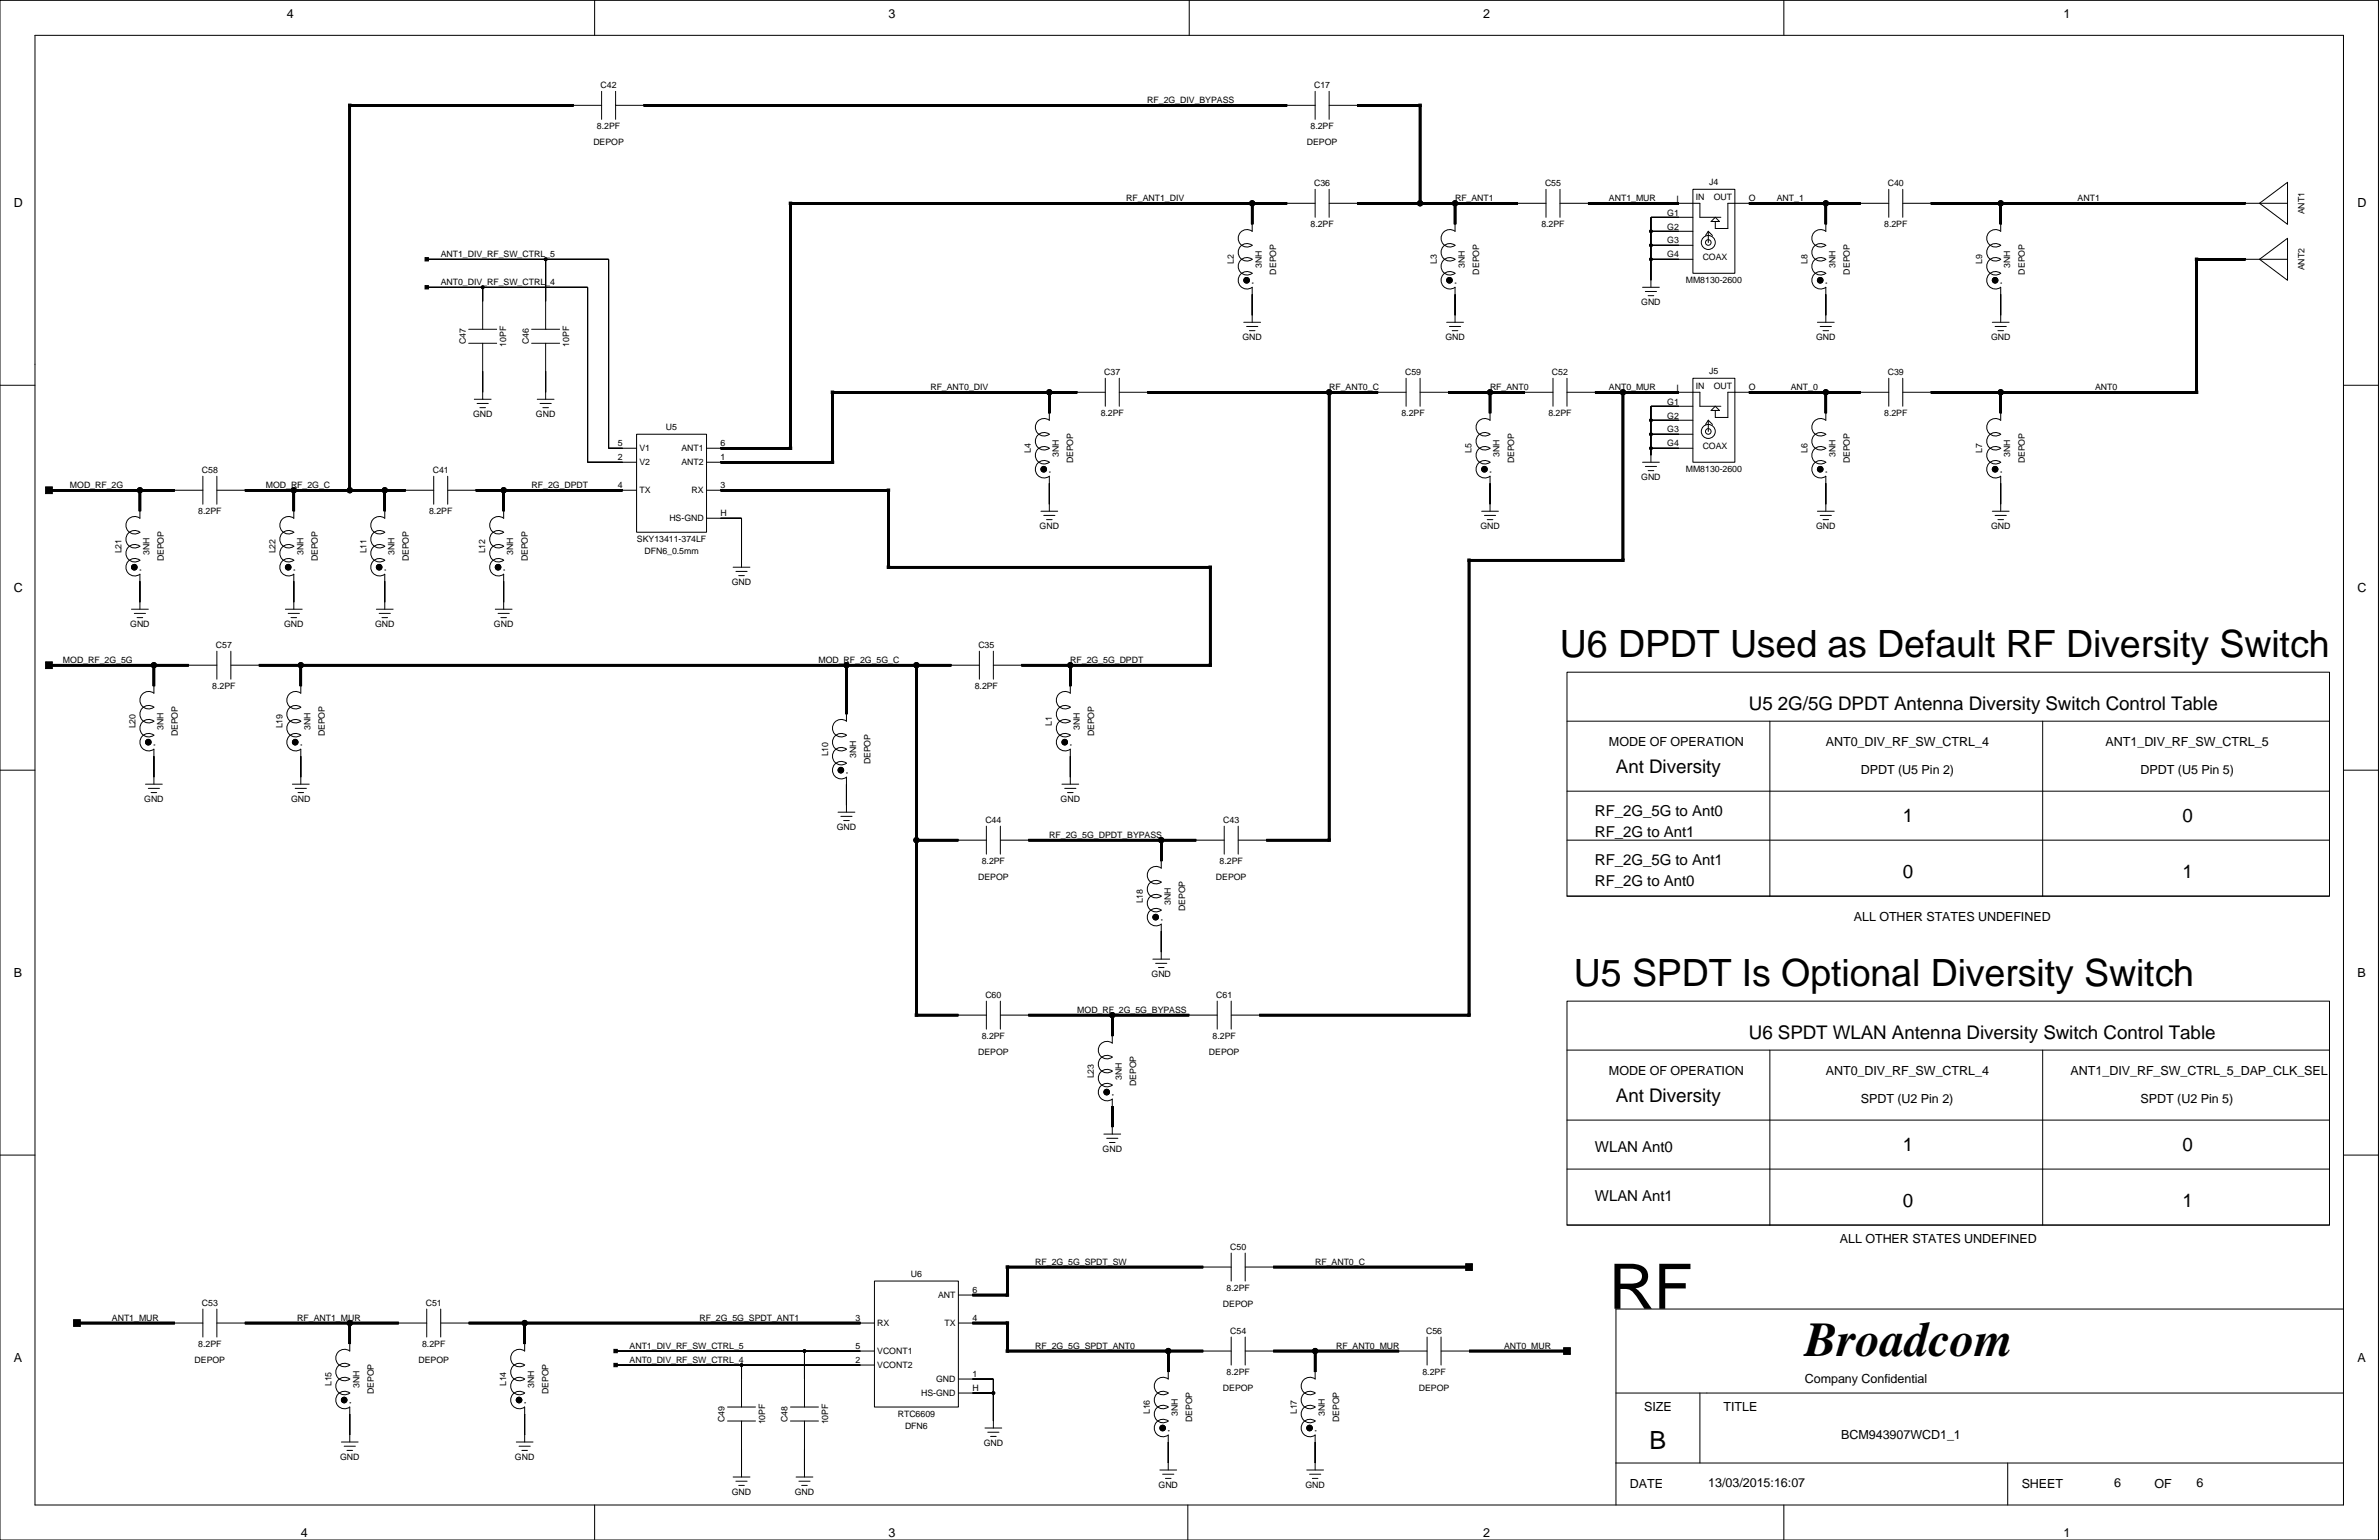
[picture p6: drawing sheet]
<svg xmlns="http://www.w3.org/2000/svg" width="432mm" height="279mm" viewBox="0 0 432 279" stroke-linecap="round" stroke-linejoin="round" font-family="sans-serif">
<defs><g id="words">
<text font-size="11.4" x="292" y="237.5">RF</text>
<text font-size="8.8" x="327.6" y="246.1">Broadcom</text>
<g font-size="6.8">
<text x="283.1" y="119.1">U6 DPDT Used as Default RF Diversity Switch</text>
<text x="285.7" y="178.8">U5 SPDT Is Optional Diversity Switch</text>
</g>
<text font-size="4.6" x="299.4" y="263">B</text>
<g font-size="3.4">
<text x="317.4" y="128.8">U5 2G/5G DPDT Antenna Diversity Switch Control Table</text>
<text x="293.3" y="140.2">Ant Diversity</text>
<text x="345.4" y="149.1">1</text>
<text x="396.1" y="149.1">0</text>
<text x="345.4" y="159.3">0</text>
<text x="396.1" y="159.3">1</text>
<text x="317.4" y="188.5">U6 SPDT WLAN Antenna Diversity Switch Control Table</text>
<text x="293.3" y="199.9">Ant Diversity</text>
<text x="345.4" y="208.8">1</text>
<text x="396.1" y="208.8">0</text>
<text x="345.4" y="218.9">0</text>
<text x="396.1" y="218.9">1</text>
</g>
<g font-size="2.7">
<text x="289.5" y="148">RF_2G_5G to Ant0</text>
<text x="289.5" y="151.8">RF_2G to Ant1</text>
<text x="289.5" y="160.7">RF_2G to Ant0</text>
<text x="289.5" y="156.9">RF_2G_5G to Ant1</text>
<text x="289.5" y="208.9">WLAN Ant0</text>
<text x="289.5" y="217.8">WLAN Ant1</text>
</g>
<g font-size="2.3">
<text x="52.1" y="3.4">4</text>
<text x="161.3" y="3.4">3</text>
<text x="269.2" y="3.4">2</text>
<text x="374.6" y="3.4">1</text>
<text x="2.5" y="37.6">D</text>
<text x="427.9" y="37.6">D</text>
<text x="2.5" y="107.5">C</text>
<text x="427.9" y="107.5">C</text>
<text x="292" y="135.4">MODE OF OPERATION</text>
<text x="331.4" y="135.4">ANT0_DIV_RF_SW_CTRL_4</text>
<text x="382.2" y="135.4">ANT1_DIV_RF_SW_CTRL_5</text>
<text x="337.7" y="140.5">DPDT (U5 Pin 2)</text>
<text x="388.5" y="140.5">DPDT (U5 Pin 5)</text>
<text x="336.5" y="167.1">ALL OTHER STATES UNDEFINED</text>
<text x="2.5" y="177.3">B</text>
<text x="427.9" y="177.3">B</text>
<text x="292" y="195.1">MODE OF OPERATION</text>
<text x="331.4" y="195.1">ANT0_DIV_RF_SW_CTRL_4</text>
<text x="375.8" y="195.1">ANT1_DIV_RF_SW_CTRL_5_DAP_CLK_SEL</text>
<text x="337.7" y="200.2">SPDT (U2 Pin 2)</text>
<text x="388.5" y="200.2">SPDT (U2 Pin 5)</text>
<text x="333.9" y="225.6">ALL OTHER STATES UNDEFINED</text>
<text x="2.5" y="247.1">A</text>
<text x="327.6" y="250.9">Company Confidential</text>
<text x="427.9" y="247.1">A</text>
<text x="298.4" y="256">SIZE</text>
<text x="312.8" y="256">TITLE</text>
<text x="334.2" y="261.1">BCM943907WCD1_1</text>
<text x="310.1" y="269.7">13/03/2015:16:07</text>
<text x="383.7" y="269.7">6</text>
<text x="398.7" y="269.7">6</text>
<text x="295.8" y="270">DATE</text>
<text x="366.9" y="270">SHEET</text>
<text x="391.1" y="270">OF</text>
<text x="54.6" y="278.9">4</text>
<text x="161.3" y="278.9">3</text>
<text x="269.2" y="278.9">2</text>
<text x="374.6" y="278.9">1</text>
</g>
<g font-size="1.6">
<text x="109" y="16">C42</text>
<text x="238.5" y="16">C17</text>
<text x="108.4" y="23.4">8.2PF</text>
<text x="208.2" y="18.7">RF_2G_DIV_BYPASS</text>
<text x="237.9" y="23.4">8.2PF</text>
<text x="107.7" y="26.4">DEPOP</text>
<text x="237.2" y="26.4">DEPOP</text>
<text x="238.5" y="33.8">C36</text>
<text x="280.4" y="33.8">C55</text>
<text x="310.2" y="33.6">J4</text>
<text x="342.6" y="33.8">C40</text>
<text x="204.4" y="36.5">RF_ANT1_DIV</text>
<text x="237.9" y="41.2">8.2PF</text>
<text x="264.1" y="36.5">RF_ANT1</text>
<text x="279.8" y="41.2">8.2PF</text>
<text x="292" y="36.5">ANT1_MUR</text>
<text x="302.6" y="41.7">G2</text>
<text x="302.6" y="39.1">G1</text>
<text x="304.3" y="36.6">I</text>
<text x="307.8" y="36.3">IN</text>
<text x="311" y="36.3">OUT</text>
<text x="317.4" y="36.5">O</text>
<text x="322.5" y="36.5">ANT_1</text>
<text x="342" y="41.2">8.2PF</text>
<text x="377.1" y="36.5">ANT1</text>
<text x="418.3" y="38.9" transform="rotate(-90 418.3 38.9)">ANT1</text>
<text x="80" y="46.7">ANT1_DIV_RF_SW_CTRL_5</text>
<text x="223.9" y="47.9" transform="rotate(-90 223.9 47.9)">L2</text>
<text x="260.8" y="47.9" transform="rotate(-90 260.8 47.9)">L3</text>
<text x="302.6" y="46.7">G4</text>
<text x="302.6" y="44.1">G3</text>
<text x="309" y="47.2">COAX</text>
<text x="328.1" y="47.9" transform="rotate(-90 328.1 47.9)">L8</text>
<text x="359.8" y="47.9" transform="rotate(-90 359.8 47.9)">L9</text>
<text x="80" y="51.8">ANT0_DIV_RF_SW_CTRL_4</text>
<text x="229" y="48.6" transform="rotate(-90 229 48.6)">3NH</text>
<text x="231.6" y="49.8" transform="rotate(-90 231.6 49.8)">DEPOP</text>
<text x="265.8" y="48.6" transform="rotate(-90 265.8 48.6)">3NH</text>
<text x="268.5" y="49.8" transform="rotate(-90 268.5 49.8)">DEPOP</text>
<text x="306" y="51.3">MM8130-2600</text>
<text x="333.1" y="48.6" transform="rotate(-90 333.1 48.6)">3NH</text>
<text x="335.7" y="49.8" transform="rotate(-90 335.7 49.8)">DEPOP</text>
<text x="364.9" y="48.6" transform="rotate(-90 364.9 48.6)">3NH</text>
<text x="367.5" y="49.8" transform="rotate(-90 367.5 49.8)">DEPOP</text>
<text x="418.3" y="49.1" transform="rotate(-90 418.3 49.1)">ANT2</text>
<text x="297.9" y="55.4">GND</text>
<text x="84.5" y="62.5" transform="rotate(-90 84.5 62.5)">C47</text>
<text x="91.9" y="62.9" transform="rotate(-90 91.9 62.9)">10PF</text>
<text x="96" y="62.5" transform="rotate(-90 96 62.5)">C46</text>
<text x="103.3" y="62.9" transform="rotate(-90 103.3 62.9)">10PF</text>
<text x="225.5" y="61.7">GND</text>
<text x="262.3" y="61.7">GND</text>
<text x="329.6" y="61.7">GND</text>
<text x="361.4" y="61.7">GND</text>
<text x="168.9" y="70.8">RF_ANT0_DIV</text>
<text x="200.4" y="68.1">C37</text>
<text x="241.2" y="70.8">RF_ANT0_C</text>
<text x="255" y="68.1">C59</text>
<text x="270.4" y="70.8">RF_ANT0</text>
<text x="281.7" y="68.1">C52</text>
<text x="292" y="70.8">ANT0_MUR</text>
<text x="304.3" y="70.9">I</text>
<text x="307.8" y="70.6">IN</text>
<text x="310.2" y="67.8">J5</text>
<text x="311" y="70.6">OUT</text>
<text x="317.4" y="70.8">O</text>
<text x="325" y="70.8">ANT_0</text>
<text x="342.6" y="68.1">C39</text>
<text x="380.3" y="70.8">ANT0</text>
<text x="85.9" y="75.7">GND</text>
<text x="97.3" y="75.7">GND</text>
<text x="120.9" y="78">U5</text>
<text x="199.8" y="75.5">8.2PF</text>
<text x="254.4" y="75.5">8.2PF</text>
<text x="281" y="75.5">8.2PF</text>
<text x="302.6" y="76">G2</text>
<text x="302.6" y="73.4">G1</text>
<text x="342" y="75.5">8.2PF</text>
<text x="112.1" y="83.5">2</text>
<text x="112.1" y="81">5</text>
<text x="116.1" y="81.8">V1</text>
<text x="123.7" y="81.8">ANT1</text>
<text x="130.8" y="83.5">1</text>
<text x="130.8" y="81">6</text>
<text x="187.1" y="82.2" transform="rotate(-90 187.1 82.2)">L4</text>
<text x="192.2" y="82.9" transform="rotate(-90 192.2 82.9)">3NH</text>
<text x="267.1" y="82.2" transform="rotate(-90 267.1 82.2)">L5</text>
<text x="272.2" y="82.9" transform="rotate(-90 272.2 82.9)">3NH</text>
<text x="302.6" y="81">G4</text>
<text x="302.6" y="78.4">G3</text>
<text x="309" y="81.5">COAX</text>
<text x="328.1" y="82.2" transform="rotate(-90 328.1 82.2)">L6</text>
<text x="333.1" y="82.9" transform="rotate(-90 333.1 82.9)">3NH</text>
<text x="359.8" y="82.2" transform="rotate(-90 359.8 82.2)">L7</text>
<text x="364.9" y="82.9" transform="rotate(-90 364.9 82.9)">3NH</text>
<text x="12.7" y="88.6">MOD_RF_2G</text>
<text x="36.6" y="85.9">C58</text>
<text x="48.2" y="88.6">MOD_RF_2G_C</text>
<text x="78.5" y="85.9">C41</text>
<text x="96.5" y="88.6">RF_2G_DPDT</text>
<text x="112.1" y="88.6">4</text>
<text x="116.1" y="89.4">TX</text>
<text x="116.1" y="84.3">V2</text>
<text x="123.7" y="84.3">ANT2</text>
<text x="125.5" y="89.4">RX</text>
<text x="130.8" y="88.6">3</text>
<text x="194.8" y="84.1" transform="rotate(-90 194.8 84.1)">DEPOP</text>
<text x="274.8" y="84.1" transform="rotate(-90 274.8 84.1)">DEPOP</text>
<text x="297.9" y="87.1">GND</text>
<text x="306" y="85.6">MM8130-2600</text>
<text x="335.7" y="84.1" transform="rotate(-90 335.7 84.1)">DEPOP</text>
<text x="367.5" y="84.1" transform="rotate(-90 367.5 84.1)">DEPOP</text>
<text x="36" y="93.2">8.2PF</text>
<text x="77.9" y="93.2">8.2PF</text>
<text x="121.5" y="94.5">HS-GND</text>
<text x="130.8" y="93.7">H</text>
<text x="22.1" y="100.4" transform="rotate(-90 22.1 100.4)">L21</text>
<text x="27.1" y="100.7" transform="rotate(-90 27.1 100.7)">3NH</text>
<text x="29.7" y="101.9" transform="rotate(-90 29.7 101.9)">DEPOP</text>
<text x="50" y="100.4" transform="rotate(-90 50 100.4)">L22</text>
<text x="55.1" y="100.7" transform="rotate(-90 55.1 100.7)">3NH</text>
<text x="57.7" y="101.9" transform="rotate(-90 57.7 101.9)">DEPOP</text>
<text x="66.5" y="100.4" transform="rotate(-90 66.5 100.4)">L11</text>
<text x="71.6" y="100.7" transform="rotate(-90 71.6 100.7)">3NH</text>
<text x="74.2" y="101.9" transform="rotate(-90 74.2 101.9)">DEPOP</text>
<text x="88.1" y="100.4" transform="rotate(-90 88.1 100.4)">L12</text>
<text x="93.2" y="100.7" transform="rotate(-90 93.2 100.7)">3NH</text>
<text x="95.8" y="101.9" transform="rotate(-90 95.8 101.9)">DEPOP</text>
<text x="115.6" y="98.3">SKY13411-374LF</text>
<text x="117" y="100.5">DFN6_0.5mm</text>
<text x="188.7" y="96">GND</text>
<text x="268.7" y="96">GND</text>
<text x="329.6" y="96">GND</text>
<text x="361.4" y="96">GND</text>
<text x="132.8" y="106.2">GND</text>
<text x="23.6" y="113.8">GND</text>
<text x="51.6" y="113.8">GND</text>
<text x="68.1" y="113.8">GND</text>
<text x="89.7" y="113.8">GND</text>
<text x="39.2" y="117.6">C57</text>
<text x="177.6" y="117.6">C35</text>
<text x="11.4" y="120.3">MOD_RF_2G_5G</text>
<text x="38.5" y="125">8.2PF</text>
<text x="148.6" y="120.3">MOD_RF_2G_5G_C</text>
<text x="176.9" y="125">8.2PF</text>
<text x="194.3" y="120.3">RF_2G_5G_DPDT</text>
<text x="190.9" y="131.7" transform="rotate(-90 190.9 131.7)">L1</text>
<text x="24.6" y="132.2" transform="rotate(-90 24.6 132.2)">L20</text>
<text x="29.7" y="132.4" transform="rotate(-90 29.7 132.4)">3NH</text>
<text x="32.3" y="133.6" transform="rotate(-90 32.3 133.6)">DEPOP</text>
<text x="51.3" y="132.2" transform="rotate(-90 51.3 132.2)">L19</text>
<text x="56.3" y="132.4" transform="rotate(-90 56.3 132.4)">3NH</text>
<text x="59" y="133.6" transform="rotate(-90 59 133.6)">DEPOP</text>
<text x="150.3" y="137.2" transform="rotate(-90 150.3 137.2)">L10</text>
<text x="155.4" y="137.5" transform="rotate(-90 155.4 137.5)">3NH</text>
<text x="196" y="132.4" transform="rotate(-90 196 132.4)">3NH</text>
<text x="198.6" y="133.6" transform="rotate(-90 198.6 133.6)">DEPOP</text>
<text x="158" y="138.7" transform="rotate(-90 158 138.7)">DEPOP</text>
<text x="26.2" y="145.5">GND</text>
<text x="52.8" y="145.5">GND</text>
<text x="178.8" y="149.3">C44</text>
<text x="192.5" y="145.5">GND</text>
<text x="222" y="149.3">C43</text>
<text x="151.9" y="150.6">GND</text>
<text x="190.5" y="152.1">RF_2G_5G_DPDT_BYPASS</text>
<text x="177.5" y="159.7">DEPOP</text>
<text x="178.2" y="156.7">8.2PF</text>
<text x="220.7" y="159.7">DEPOP</text>
<text x="221.4" y="156.7">8.2PF</text>
<text x="207.4" y="163.9" transform="rotate(-90 207.4 163.9)">L18</text>
<text x="212.5" y="164.2" transform="rotate(-90 212.5 164.2)">3NH</text>
<text x="215.1" y="165.4" transform="rotate(-90 215.1 165.4)">DEPOP</text>
<text x="209" y="177.3">GND</text>
<text x="178.8" y="181.1">C60</text>
<text x="195.5" y="183.8">MOD_RF_2G_5G_BYPASS</text>
<text x="220.7" y="181.1">C61</text>
<text x="177.5" y="191.4">DEPOP</text>
<text x="178.2" y="188.5">8.2PF</text>
<text x="219.4" y="191.4">DEPOP</text>
<text x="220.1" y="188.5">8.2PF</text>
<text x="198.5" y="195.6" transform="rotate(-90 198.5 195.6)">L23</text>
<text x="203.6" y="195.9" transform="rotate(-90 203.6 195.9)">3NH</text>
<text x="206.2" y="197.1" transform="rotate(-90 206.2 197.1)">DEPOP</text>
<text x="200.1" y="209">GND</text>
<text x="223.3" y="226.8">C50</text>
<text x="165.3" y="231.6">U6</text>
<text x="187.9" y="229.5">RF_2G_5G_SPDT_SW</text>
<text x="238.7" y="229.5">RF_ANT0_C</text>
<text x="20.3" y="239.7">ANT1_MUR</text>
<text x="36.6" y="237">C53</text>
<text x="54" y="239.7">RF_ANT1_MUR</text>
<text x="77.3" y="237">C51</text>
<text x="127" y="239.7">RF_2G_5G_SPDT_ANT1</text>
<text x="155.3" y="239.7">3</text>
<text x="170.3" y="235.4">ANT</text>
<text x="176.5" y="234.6">6</text>
<text x="176.5" y="239.7">4</text>
<text x="222" y="237.1">DEPOP</text>
<text x="222.6" y="234.2">8.2PF</text>
<text x="36" y="244.3">8.2PF</text>
<text x="76.6" y="244.3">8.2PF</text>
<text x="114.3" y="244.8">ANT1_DIV_RF_SW_CTRL_5</text>
<text x="155.3" y="244.8">5</text>
<text x="159.2" y="240.5">RX</text>
<text x="159.2" y="245.6">VCONT1</text>
<text x="171.4" y="240.5">TX</text>
<text x="187.9" y="244.8">RF_2G_5G_SPDT_ANT0</text>
<text x="223.3" y="242">C54</text>
<text x="242.5" y="244.8">RF_ANT0_MUR</text>
<text x="258.8" y="242">C56</text>
<text x="273" y="244.8">ANT0_MUR</text>
<text x="35.3" y="247.3">DEPOP</text>
<text x="60.2" y="251.5" transform="rotate(-90 60.2 251.5)">L15</text>
<text x="65.2" y="251.8" transform="rotate(-90 65.2 251.8)">3NH</text>
<text x="76" y="247.3">DEPOP</text>
<text x="91.9" y="251.5" transform="rotate(-90 91.9 251.5)">L14</text>
<text x="97" y="251.8" transform="rotate(-90 97 251.8)">3NH</text>
<text x="114.3" y="247.3">ANT0_DIV_RF_SW_CTRL_4</text>
<text x="155.3" y="247.3">2</text>
<text x="159.2" y="248.1">VCONT2</text>
<text x="169.9" y="250.7">GND</text>
<text x="176.5" y="249.8">1</text>
<text x="222.6" y="249.4">8.2PF</text>
<text x="258.2" y="249.4">8.2PF</text>
<text x="67.8" y="253" transform="rotate(-90 67.8 253)">DEPOP</text>
<text x="99.6" y="253" transform="rotate(-90 99.6 253)">DEPOP</text>
<text x="131.5" y="258" transform="rotate(-90 131.5 258)">C49</text>
<text x="142.9" y="258" transform="rotate(-90 142.9 258)">C48</text>
<text x="162.9" y="257">RTC6609</text>
<text x="167.2" y="253.2">HS-GND</text>
<text x="176.5" y="252.4">H</text>
<text x="208.7" y="256.6" transform="rotate(-90 208.7 256.6)">L16</text>
<text x="213.8" y="256.9" transform="rotate(-90 213.8 256.9)">3NH</text>
<text x="222" y="252.4">DEPOP</text>
<text x="235.4" y="256.6" transform="rotate(-90 235.4 256.6)">L17</text>
<text x="240.4" y="256.9" transform="rotate(-90 240.4 256.9)">3NH</text>
<text x="257.5" y="252.4">DEPOP</text>
<text x="138.9" y="258.4" transform="rotate(-90 138.9 258.4)">10PF</text>
<text x="150.3" y="258.4" transform="rotate(-90 150.3 258.4)">10PF</text>
<text x="164.3" y="259.2">DFN6</text>
<text x="178.5" y="262.4">GND</text>
<text x="216.4" y="258" transform="rotate(-90 216.4 258)">DEPOP</text>
<text x="243.1" y="258" transform="rotate(-90 243.1 258)">DEPOP</text>
<text x="61.7" y="264.9">GND</text>
<text x="93.5" y="264.9">GND</text>
<text x="210.3" y="270">GND</text>
<text x="236.9" y="270">GND</text>
<text x="132.8" y="271.2">GND</text>
<text x="144.3" y="271.2">GND</text>
</g>
</g></defs>
<g fill="none" stroke="#000" stroke-width=".18">
<path d="M0 .1h431.7v279.3h-431.7zM6.3 6.4h419.1v266.7h-419.1zM104.1 19.1h5.1M107.9 .1v6.3M109.2 16.6v5M111.7 19.1h5.1M111.7 16.6v5M215.9 .1v6.3M233.6 19.1h5.1M238.7 16.6v5M241.2 16.6v5M241.2 19.1h5.1"/>
<path d="M323.8 .1v6.3M233.6 36.9h5.1M238.7 34.3v5.1M241.2 36.9h5.1M241.2 34.3v5.1M275.5 36.9h5.1M280.6 34.3v5.1M283.1 36.9h5.1M283.1 34.3v5.1M304.7 36.9h3.8v2.5h3.8M307.3 34.3h7.6v15.3h-7.6zM307.3 39.4h-7.6v12.7"/>
<path d="M317.4 36.9h-3.8v4.6h-2.3v-1.3M337.7 36.9h5.1M342.8 34.3v5.1M345.4 36.9h5M345.4 34.3v5.1M407.6 34.3h.1M407.6 36.9h7.6M408.8 35.6h.1M410.1 33.1h.1M410.1 34.3h.1M410.1 35.6h.1M410.1 36.9l5.1-3.8v7.6z"/>
<path d="M77.5 47h33v34.3h5M77.5 52.1h29.2v31.8h8.8M85.1 59.7h5M87.6 52.1v7.6M96.5 59.7h5.1M99 47v12.7M225.8 58.5h3M226.3 59.2h2M226.8 60h1M227.3 51.4h.1M227.3 40.7v1.3a1.59 1.59 0 0 0-2.1 .2 1.59 1.59 0 0 0 0 2.1 1.59 1.59 0 0 0 2.1 .2 1.59 1.59 0 0 0-2.1 .2 1.59 1.59 0 0 0 0 2.1 1.59 1.59 0 0 0 2.1 .2 1.59 1.59 0 0 0-2.1 .2 1.59 1.59 0 0 0 0 2.2 1.59 1.59 0 0 0 2.1 .2 1.59 1.59 0 0 0-2.1 .2 1.59 1.59 0 0 0 0 2.1 1.59 1.59 0 0 0 2.1 .2v6.4M262.6 58.5h3"/>
<path d="M263.1 59.2h2M263.6 60h1M264.1 51.4h.1M264.1 40.7v1.3a1.59 1.59 0 0 0-2.1 .2 1.59 1.59 0 0 0 0 2.1 1.59 1.59 0 0 0 2.1 .2 1.59 1.59 0 0 0-2.1 .2 1.59 1.59 0 0 0 0 2.1 1.59 1.59 0 0 0 2.1 .2 1.59 1.59 0 0 0-2.1 .2 1.59 1.59 0 0 0 0 2.2 1.59 1.59 0 0 0 2.1 .2 1.59 1.59 0 0 0-2.1 .2 1.59 1.59 0 0 0 0 2.1 1.59 1.59 0 0 0 2.1 .2v6.4M298.1 52.1h3.1M298.6 52.9h2.1M299.1 53.6h1.1M299.7 42h7.6M299.7 44.5h7.6M299.7 47h7.6M310.1 42v2M310.1 42l.7 .7"/>
<path d="M310.1 42l-.5 .7M310.6 40.2l.7-.8 .8 .8zM329.9 58.5h3M330.4 59.2h2M330.9 60h1M331.4 51.4h.1M331.4 40.7v1.3a1.59 1.59 0 0 0-2.1 .2 1.59 1.59 0 0 0 0 2.1 1.59 1.59 0 0 0 2.1 .2 1.59 1.59 0 0 0-2.1 .2 1.59 1.59 0 0 0 0 2.1 1.59 1.59 0 0 0 2.1 .2 1.59 1.59 0 0 0-2.1 .2 1.59 1.59 0 0 0 0 2.2 1.59 1.59 0 0 0 2.1 .2 1.59 1.59 0 0 0-2.1 .2 1.59 1.59 0 0 0 0 2.1 1.59 1.59 0 0 0 2.1 .2v6.4M361.6 58.5h3.1M362.1 59.2h2.1M362.6 60h1M363.1 51.4h.1M363.1 40.7v1.3a1.59 1.59 0 0 0-2.1 .2 1.59 1.59 0 0 0 0 2.1 1.59 1.59 0 0 0 2.1 .2 1.59 1.59 0 0 0-2.1 .2 1.59 1.59 0 0 0 0 2.1 1.59 1.59 0 0 0 2.1 .2 1.59 1.59 0 0 0-2.1 .2 1.59 1.59 0 0 0 0 2.2 1.59 1.59 0 0 0 2.1 .2 1.59 1.59 0 0 0-2.1 .2 1.59 1.59 0 0 0 0 2.1 1.59 1.59 0 0 0 2.1 .2v6.4"/>
<path d="M407.6 44.5h.1M407.6 47h7.6M408.8 45.8h.1M410.1 43.2h.1M410.1 44.5h.1M410.1 45.8h.1M410.1 47l5.1-3.8v7.7zM0 69.9h6.3M85.1 62.3h5M86.1 72.4h3M86.6 73.2h2M87.1 74h1"/>
<path d="M87.6 62.3v10.1M96.5 62.3h5.1M97.5 72.4h3.1M98 73.2h2.1M98.5 74h1M99 62.3v10.1M115.5 78.8h12.7v17.8h-12.7zM190.5 75v1.2a1.59 1.59 0 0 0-2.2 .2 1.59 1.59 0 0 0 0 2.2 1.59 1.59 0 0 0 2.2 .2 1.59 1.59 0 0 0-2.2 .2 1.59 1.59 0 0 0 0 2.1 1.59 1.59 0 0 0 2.2 .2 1.59 1.59 0 0 0-2.2 .2 1.59 1.59 0 0 0 0 2.2 1.59 1.59 0 0 0 2.2 .2 1.59 1.59 0 0 0-2.2 .2 1.59 1.59 0 0 0 0 2.1 1.59 1.59 0 0 0 2.2 .2v6.4M195.5 71.2h5.1M200.6 68.6v5.1M203.2 71.2h5M203.2 68.6v5.1"/>
<path d="M250.1 71.2h5.1M255.2 68.6v5.1M257.8 71.2h5M257.8 68.6v5.1M270.4 75l.1 1.2a1.59 1.59 0 0 0-2.2 .2 1.59 1.59 0 0 0 0 2.2 1.59 1.59 0 0 0 2.2 .2 1.59 1.59 0 0 0-2.2 .2 1.59 1.59 0 0 0 0 2.1 1.59 1.59 0 0 0 2.2 .2 1.59 1.59 0 0 0-2.2 .2 1.59 1.59 0 0 0 0 2.2 1.59 1.59 0 0 0 2.2 .2 1.59 1.59 0 0 0-2.2 .2 1.59 1.59 0 0 0 0 2.1 1.59 1.59 0 0 0 2.2 .2l-.1 6.4M276.8 71.2h5.1M281.9 68.6v5.1M284.4 71.2h5.1M284.4 68.6v5.1M299.7 76.2h7.6M299.7 78.8h7.6M304.7 71.2h3.8v2.5h3.8"/>
<path d="M307.3 68.6h7.6v15.3h-7.6zM307.3 73.7h-7.6v10.2M310.1 76.2v2.1M310.1 76.2l.7 .8M310.1 76.2l-.5 .8M310.6 74.5l.7-.8 .8 .8zM317.4 71.2h-3.8v4.5h-2.3v-1.2M331.4 75v1.2a1.59 1.59 0 0 0-2.1 .2 1.59 1.59 0 0 0 0 2.2 1.59 1.59 0 0 0 2.1 .2 1.59 1.59 0 0 0-2.1 .2 1.59 1.59 0 0 0 0 2.1 1.59 1.59 0 0 0 2.1 .2 1.59 1.59 0 0 0-2.1 .2 1.59 1.59 0 0 0 0 2.2 1.59 1.59 0 0 0 2.1 .2 1.59 1.59 0 0 0-2.1 .2 1.59 1.59 0 0 0 0 2.1 1.59 1.59 0 0 0 2.1 .2v6.4M337.7 71.2h5.1M342.8 68.6v5.1M345.4 71.2h5M345.4 68.6v5.1"/>
<path d="M363.1 75v1.2a1.59 1.59 0 0 0-2.1 .2 1.59 1.59 0 0 0 0 2.2 1.59 1.59 0 0 0 2.1 .2 1.59 1.59 0 0 0-2.1 .2 1.59 1.59 0 0 0 0 2.1 1.59 1.59 0 0 0 2.1 .2 1.59 1.59 0 0 0-2.1 .2 1.59 1.59 0 0 0 0 2.2 1.59 1.59 0 0 0 2.1 .2 1.59 1.59 0 0 0-2.1 .2 1.59 1.59 0 0 0 0 2.1 1.59 1.59 0 0 0 2.1 .2v6.4M425.4 69.9h6.3M25.4 92.8v1.2a1.59 1.59 0 0 0-2.1 .2 1.59 1.59 0 0 0 0 2.2 1.59 1.59 0 0 0 2.1 .2 1.59 1.59 0 0 0-2.1 .2 1.59 1.59 0 0 0 0 2.1 1.59 1.59 0 0 0 2.1 .2 1.59 1.59 0 0 0-2.1 .2 1.59 1.59 0 0 0 0 2.1 1.59 1.59 0 0 0 2.1 .2 1.59 1.59 0 0 0-2.1 .2 1.59 1.59 0 0 0 0 2.2 1.59 1.59 0 0 0 2.1 .2v6.3M31.7 88.9h5.1M36.8 86.4v5.1M39.4 88.9h5M39.4 86.4v5.1M53.3 92.8v1.2a1.59 1.59 0 0 0-2.1 .2 1.59 1.59 0 0 0 0 2.2 1.59 1.59 0 0 0 2.1 .2 1.59 1.59 0 0 0-2.1 .2 1.59 1.59 0 0 0 0 2.1 1.59 1.59 0 0 0 2.1 .2 1.59 1.59 0 0 0-2.1 .2 1.59 1.59 0 0 0 0 2.1 1.59 1.59 0 0 0 2.1 .2 1.59 1.59 0 0 0-2.1 .2 1.59 1.59 0 0 0 0 2.2 1.59 1.59 0 0 0 2.1 .2v6.3M69.8 92.8v1.2a1.59 1.59 0 0 0-2.1 .2 1.59 1.59 0 0 0 0 2.2 1.59 1.59 0 0 0 2.1 .2 1.59 1.59 0 0 0-2.1 .2 1.59 1.59 0 0 0 0 2.1 1.59 1.59 0 0 0 2.1 .2 1.59 1.59 0 0 0-2.1 .2 1.59 1.59 0 0 0 0 2.1 1.59 1.59 0 0 0 2.1 .2 1.59 1.59 0 0 0-2.1 .2 1.59 1.59 0 0 0 0 2.2 1.59 1.59 0 0 0 2.1 .2v6.3M73.6 88.9h5.1M78.7 86.4v5.1M81.3 88.9h5"/>
<path d="M81.3 86.4v5.1M91.4 92.8v1.2a1.59 1.59 0 0 0-2.1 .2 1.59 1.59 0 0 0 0 2.2 1.59 1.59 0 0 0 2.1 .2 1.59 1.59 0 0 0-2.1 .2 1.59 1.59 0 0 0 0 2.1 1.59 1.59 0 0 0 2.1 .2 1.59 1.59 0 0 0-2.1 .2 1.59 1.59 0 0 0 0 2.1 1.59 1.59 0 0 0 2.1 .2 1.59 1.59 0 0 0-2.1 .2 1.59 1.59 0 0 0 0 2.2 1.59 1.59 0 0 0 2.1 .2v6.3M113 88.9h2.5M128.2 88.9h2.6M128.2 83.9h2.6M128.2 81.3h2.6M128.2 94h6.4v8.9M188.9 92.8h3.1M189.4 93.5h2.1M189.9 94.3h1.1M190.5 85.6h.1M268.9 92.8h3.1"/>
<path d="M269.4 93.5h2.1M269.9 94.3h1.1M270.4 85.6h.1M298.1 83.9h3.1M298.6 84.6h2.1M299.1 85.4h1.1M299.7 81.3h7.6M329.9 92.8h3M330.4 93.5h2M330.9 94.3h1M331.4 85.6h.1M361.6 92.8h3.1"/>
<path d="M362.1 93.5h2.1M362.6 94.3h1M363.1 85.6h.1M23.9 110.5h3M24.4 111.3h2M24.9 112.1h1M25.4 103.4h.1M39.4 118.1v5.1M41.9 118.1v5.1M51.8 110.5h3.1M52.3 111.3h2M52.8 112.1h1"/>
<path d="M53.3 103.4h.1M68.3 110.5h3.1M68.8 111.3h2M69.3 112.1h1M69.8 103.4h.1M89.9 110.5h3M90.4 111.3h2M90.9 112.1h1M91.4 103.4h.1M133.1 102.9h3M133.6 103.7h2M134.1 104.4h1"/>
<path d="M177.8 118.1v5.1M180.3 118.1v5.1M0 139.7h6.3M27.9 135.2h.1M27.9 124.5v1.3a1.59 1.59 0 0 0-2.1 .2 1.59 1.59 0 0 0 0 2.1 1.59 1.59 0 0 0 2.1 .2 1.59 1.59 0 0 0-2.1 .2 1.59 1.59 0 0 0 0 2.1 1.59 1.59 0 0 0 2.1 .2M27.9 130.8a1.59 1.59 0 0 0-2.1 .2 1.59 1.59 0 0 0 0 2.2 1.59 1.59 0 0 0 2.1 .2M27.9 133.4a1.59 1.59 0 0 0-2.1 .2 1.59 1.59 0 0 0 0 2.1 1.59 1.59 0 0 0 2.1 .2v6.4M34.3 120.7h5.1M41.9 120.7h5.1M54.6 135.2h.1M54.6 124.5v1.3a1.59 1.59 0 0 0-2.1 .2 1.59 1.59 0 0 0 0 2.1 1.59 1.59 0 0 0 2.1 .2 1.59 1.59 0 0 0-2.1 .2 1.59 1.59 0 0 0 0 2.1 1.59 1.59 0 0 0 2.1 .2M54.6 130.8a1.59 1.59 0 0 0-2.1 .2 1.59 1.59 0 0 0 0 2.2 1.59 1.59 0 0 0 2.1 .2"/>
<path d="M54.6 133.4a1.59 1.59 0 0 0-2.1 .2 1.59 1.59 0 0 0 0 2.1 1.59 1.59 0 0 0 2.1 .2v6.4M153.6 129.6v1.2a1.59 1.59 0 0 0-2.1 .2 1.59 1.59 0 0 0 0 2.2 1.59 1.59 0 0 0 2.1 .2M153.6 135.9a1.59 1.59 0 0 0-2.1 .2 1.59 1.59 0 0 0 0 2.2 1.59 1.59 0 0 0 2.1 .2 1.59 1.59 0 0 0-2.1 .2 1.59 1.59 0 0 0 0 2.1 1.59 1.59 0 0 0 2.1 .2v6.3M153.6 133.4a1.59 1.59 0 0 0-2.1 .2 1.59 1.59 0 0 0 0 2.1 1.59 1.59 0 0 0 2.1 .2M172.7 120.7h5.1M180.3 120.7h5.1M194.3 135.2h.1M194.3 124.5v1.3a1.59 1.59 0 0 0-2.2 .2 1.59 1.59 0 0 0 0 2.1 1.59 1.59 0 0 0 2.2 .2 1.59 1.59 0 0 0-2.2 .2 1.59 1.59 0 0 0 0 2.1 1.59 1.59 0 0 0 2.2 .2M194.3 130.8a1.59 1.59 0 0 0-2.2 .2 1.59 1.59 0 0 0 0 2.2 1.59 1.59 0 0 0 2.2 .2M194.3 133.4a1.59 1.59 0 0 0-2.2 .2 1.59 1.59 0 0 0 0 2.1 1.59 1.59 0 0 0 2.2 .2v6.4M284.4 122h138.4v40.6h-138.4zM284.4 130.8h138.4"/>
<path d="M321.2 130.8v31.8M370.8 130.8v31.8M425.4 139.7h6.3M26.4 142.3h3.1M26.9 143h2M27.4 143.8h1M53.1 142.3h3M53.6 143h2M54.1 143.8h1M152.1 147.3h3.1M152.6 148.1h2.1M153.1 148.9h1"/>
<path d="M153.6 140.2h.1M174 152.4h5M179 149.9v5.1M181.6 149.9v5.1M181.6 152.4h5M192.7 142.3h3.1M193.2 143h2.1M193.8 143.8h1M210.8 156.2v1.3a1.59 1.59 0 0 0-2.2 .2 1.59 1.59 0 0 0 0 2.1 1.59 1.59 0 0 0 2.2 .2 1.59 1.59 0 0 0-2.2 .2 1.59 1.59 0 0 0 0 2.2 1.59 1.59 0 0 0 2.2 .2 1.59 1.59 0 0 0-2.2 .2 1.59 1.59 0 0 0 0 2.1 1.59 1.59 0 0 0 2.2 .2 1.59 1.59 0 0 0-2.2 .2 1.59 1.59 0 0 0 0 2.2 1.59 1.59 0 0 0 2.2 .2v6.3M217.1 152.4h5.1M222.2 149.9v5.1M224.7 152.4h5.1"/>
<path d="M224.7 149.9v5.1M284.4 152.4h138.4M284.4 143.5h138.4M209.2 174h3.1M209.8 174.8h2M210.3 175.5h1M210.8 166.9h.1M284.4 162.6h138.4M174 184.2h5M179 181.6v5.1M181.6 184.2h5M181.6 181.6v5.1"/>
<path d="M201.9 198.6h.1M201.9 188v1.3a1.59 1.59 0 0 0-2.1 .2 1.59 1.59 0 0 0 0 2.1 1.59 1.59 0 0 0 2.1 .2 1.59 1.59 0 0 0-2.1 .2 1.59 1.59 0 0 0 0 2.1 1.59 1.59 0 0 0 2.1 .2 1.59 1.59 0 0 0-2.1 .2 1.59 1.59 0 0 0 0 2.2 1.59 1.59 0 0 0 2.1 .2 1.59 1.59 0 0 0-2.1 .2 1.59 1.59 0 0 0 0 2.1 1.59 1.59 0 0 0 2.1 .2v1.3M215.9 184.2h5M220.9 181.6v5.1M223.5 184.2h5M223.5 181.6v5.1M284.4 181.6h138.4v40.7h-138.4zM284.4 190.5h138.4M321.2 190.5v31.8M370.8 190.5v31.8M0 209.6h6.3M200.4 205.8h3"/>
<path d="M200.9 206.5h2M201.4 207.3h1M201.9 204.5v1.3M284.4 212.1h138.4M284.4 203.2h138.4M425.4 209.6h6.3M36.8 237.5v5.1M39.4 237.5v5.1M77.5 237.5v5.1M80 237.5v5.1M158.7 232.4h15.3v22.9h-15.3zM174 235h2.5"/>
<path d="M218.4 229.9h5.1M223.5 227.3v5.1M226 229.9h5.1M226 227.3v5.1M284.4 222.3h138.4M425.4 237.5h-132.1v35.6M31.7 240h5.1M39.4 240h5M63.5 254.5h.1M63.5 243.8v1.3a1.59 1.59 0 0 0-2.1 .2 1.59 1.59 0 0 0 0 2.2 1.59 1.59 0 0 0 2.1 .2 1.59 1.59 0 0 0-2.1 .2 1.59 1.59 0 0 0 0 2.1 1.59 1.59 0 0 0 2.1 .2 1.59 1.59 0 0 0-2.1 .2 1.59 1.59 0 0 0 0 2.1 1.59 1.59 0 0 0 2.1 .2 1.59 1.59 0 0 0-2.1 .2 1.59 1.59 0 0 0 0 2.2 1.59 1.59 0 0 0 2.1 .2v6.3M72.4 240h5.1M80 240h5.1"/>
<path d="M95.2 254.5h.1M95.2 243.8v1.3a1.59 1.59 0 0 0-2.1 .2 1.59 1.59 0 0 0 0 2.2 1.59 1.59 0 0 0 2.1 .2 1.59 1.59 0 0 0-2.1 .2 1.59 1.59 0 0 0 0 2.1 1.59 1.59 0 0 0 2.1 .2 1.59 1.59 0 0 0-2.1 .2 1.59 1.59 0 0 0 0 2.1 1.59 1.59 0 0 0 2.1 .2 1.59 1.59 0 0 0-2.1 .2 1.59 1.59 0 0 0 0 2.2 1.59 1.59 0 0 0 2.1 .2v6.3M111.7 247.7h47M111.7 245.1h47M132.1 257.8h5M132.1 255.3h5M134.6 247.7v7.6M134.6 257.8v10.2M143.5 257.8h5.1M143.5 255.3h5.1M146 245.1v10.2M146 257.8v10.2"/>
<path d="M156.2 240h2.5M174 252.7h6.3M174 250.2h6.3v8.9M174 240h2.5M178.8 259.1h3M179.3 259.8h2M212 259.6h.1M212 248.9v1.3a1.59 1.59 0 0 0-2.1 .2 1.59 1.59 0 0 0 0 2.1 1.59 1.59 0 0 0 2.1 .2 1.59 1.59 0 0 0-2.1 .2 1.59 1.59 0 0 0 0 2.2 1.59 1.59 0 0 0 2.1 .2 1.59 1.59 0 0 0-2.1 .2 1.59 1.59 0 0 0 0 2.1 1.59 1.59 0 0 0 2.1 .2 1.59 1.59 0 0 0-2.1 .2 1.59 1.59 0 0 0 0 2.2 1.59 1.59 0 0 0 2.1 .2v6.3M218.4 245.1h5.1M223.5 242.6v5.1M226 245.1h5.1M226 242.6v5.1"/>
<path d="M238.7 259.6h.1M238.7 248.9v1.3a1.59 1.59 0 0 0-2.1 .2 1.59 1.59 0 0 0 0 2.1 1.59 1.59 0 0 0 2.1 .2 1.59 1.59 0 0 0-2.1 .2 1.59 1.59 0 0 0 0 2.2 1.59 1.59 0 0 0 2.1 .2 1.59 1.59 0 0 0-2.1 .2 1.59 1.59 0 0 0 0 2.1 1.59 1.59 0 0 0 2.1 .2 1.59 1.59 0 0 0-2.1 .2 1.59 1.59 0 0 0 0 2.2 1.59 1.59 0 0 0 2.1 .2v6.3M253.9 245.1h5.1M259 242.6v5.1M261.6 245.1h5M261.6 242.6v5.1M293.3 252.7h132.1M308.5 252.7v12.7M62 261.6h3M62.5 262.4h2M63 263.1h1M93.7 261.6h3.1"/>
<path d="M94.2 262.4h2M94.7 263.1h1M107.9 273.1v6.3M133.1 268h3M133.6 268.7h2M134.1 269.5h1M144.5 268h3M145 268.7h2M145.5 269.5h1M179.8 260.6h1M210.5 266.7h3.1M211 267.5h2.1"/>
<path d="M211.5 268.2h1M215.6 273.1v6.3M237.2 266.7h3M237.7 267.5h2M238.2 268.2h1M293.3 265.4h132.1M323.8 273.1v6.3M364.4 265.4v7.7"/>
<circle cx="227.3" cy="36.9" r=".48"/>
<circle cx="257.8" cy="36.9" r=".48"/>
<circle cx="264.1" cy="36.9" r=".48"/>
<circle cx="331.4" cy="36.9" r=".48"/>
<circle cx="363.1" cy="36.9" r=".48"/>
<circle cx="87.6" cy="52.1" r=".25"/>
<circle cx="99" cy="47" r=".25"/>
<circle cx="226.3" cy="50.9" r=".51"/>
<circle cx="263.1" cy="50.9" r=".51"/>
<circle cx="299.7" cy="42" r=".25"/>
<circle cx="299.7" cy="47" r=".25"/>
<circle cx="299.7" cy="44.5" r=".25"/>
<circle cx="310.1" cy="44" r=".51"/>
<circle cx="310.1" cy="44" r="1.27"/>
<circle cx="330.4" cy="50.9" r=".51"/>
<circle cx="362.1" cy="50.9" r=".51"/>
<circle cx="190.5" cy="71.2" r=".48"/>
<circle cx="241.2" cy="71.2" r=".48"/>
<circle cx="270.4" cy="71.2" r=".48"/>
<circle cx="294.6" cy="71.2" r=".48"/>
<circle cx="299.7" cy="76.2" r=".25"/>
<circle cx="299.7" cy="78.8" r=".25"/>
<circle cx="310.1" cy="78.3" r=".51"/>
<circle cx="310.1" cy="78.3" r="1.27"/>
<circle cx="331.4" cy="71.2" r=".48"/>
<circle cx="363.1" cy="71.2" r=".48"/>
<circle cx="25.4" cy="88.9" r=".48"/>
<circle cx="53.3" cy="88.9" r=".48"/>
<circle cx="63.5" cy="88.9" r=".48"/>
<circle cx="69.8" cy="88.9" r=".48"/>
<circle cx="91.4" cy="88.9" r=".48"/>
<circle cx="189.4" cy="85.1" r=".51"/>
<circle cx="269.4" cy="85.1" r=".51"/>
<circle cx="299.7" cy="81.3" r=".25"/>
<circle cx="330.4" cy="85.1" r=".51"/>
<circle cx="362.1" cy="85.1" r=".51"/>
<circle cx="24.4" cy="102.9" r=".51"/>
<circle cx="52.3" cy="102.9" r=".51"/>
<circle cx="68.8" cy="102.9" r=".51"/>
<circle cx="90.4" cy="102.9" r=".51"/>
<circle cx="26.9" cy="134.7" r=".51"/>
<circle cx="27.9" cy="120.7" r=".48"/>
<circle cx="53.6" cy="134.7" r=".51"/>
<circle cx="54.6" cy="120.7" r=".48"/>
<circle cx="152.6" cy="139.7" r=".51"/>
<circle cx="153.6" cy="120.7" r=".48"/>
<circle cx="166.3" cy="120.7" r=".48"/>
<circle cx="193.3" cy="134.7" r=".51"/>
<circle cx="194.3" cy="120.7" r=".48"/>
<circle cx="166.3" cy="152.4" r=".48"/>
<circle cx="210.8" cy="152.4" r=".48"/>
<circle cx="209.8" cy="166.4" r=".51"/>
<circle cx="200.9" cy="198.1" r=".51"/>
<circle cx="201.9" cy="184.2" r=".48"/>
<circle cx="62.5" cy="254" r=".51"/>
<circle cx="63.5" cy="240" r=".48"/>
<circle cx="94.2" cy="254" r=".51"/>
<circle cx="95.2" cy="240" r=".48"/>
<circle cx="134.6" cy="247.7" r=".25"/>
<circle cx="146" cy="245.1" r=".25"/>
<circle cx="180.3" cy="252.7" r=".25"/>
<circle cx="211" cy="259.1" r=".51"/>
<circle cx="212" cy="245.1" r=".48"/>
<circle cx="237.7" cy="259.1" r=".51"/>
<circle cx="238.7" cy="245.1" r=".48"/>
</g>
<g fill="#000" stroke="#000" stroke-width=".18">
<path d="M63.3 18.9h.4v.4h-.4z" fill-rule="evenodd"/>
<path d="M257.5 18.9h.5v.4h-.5z" fill-rule="evenodd"/>
<path d="M143.3 36.7h.4v.4h-.4z" fill-rule="evenodd"/>
<path d="M299.7 39.4v2.6z" fill-rule="evenodd"/>
<path d="M299.7 39.4h5z" fill-rule="evenodd"/>
<path d="M77.1 46.7h.7v.6h-.7z" fill-rule="evenodd"/>
<path d="M77.1 51.8h.7v.6h-.7z" fill-rule="evenodd"/>
<path d="M87.6 52.1v2.6z" fill-rule="evenodd"/>
<path d="M77.5 52.1h10.1z" fill-rule="evenodd"/>
<path d="M99 47v7.7z" fill-rule="evenodd"/>
<path d="M77.5 47h21.5z" fill-rule="evenodd"/>
<path d="M106.7 52.1v31.8z" fill-rule="evenodd"/>
<path d="M87.6 52.1h19.1z" fill-rule="evenodd"/>
<path d="M110.5 47v34.3z" fill-rule="evenodd"/>
<path d="M99 47h11.5z" fill-rule="evenodd"/>
<path d="M227.3 53.4v3.8z" fill-rule="evenodd"/>
<path d="M264.1 53.4v3.8z" fill-rule="evenodd"/>
<path d="M299.7 47v3.9z" fill-rule="evenodd"/>
<path d="M299.7 44.5v2.5z" fill-rule="evenodd"/>
<path d="M299.7 42v2.5z" fill-rule="evenodd"/>
<path d="M299.7 42h5z" fill-rule="evenodd"/>
<path d="M299.7 47h5z" fill-rule="evenodd"/>
<path d="M299.7 44.5h5z" fill-rule="evenodd"/>
<path d="M331.4 53.4v3.8z" fill-rule="evenodd"/>
<path d="M363.1 53.4v3.8z" fill-rule="evenodd"/>
<path d="M398.5 46.8h.4v.5h-.4z" fill-rule="evenodd"/>
<path d="M87.6 67.4v3.8z" fill-rule="evenodd"/>
<path d="M99 67.4v3.8z" fill-rule="evenodd"/>
<path d="M150.9 70.9h.4v.5h-.4z" fill-rule="evenodd"/>
<path d="M299.7 78.8v2.5z" fill-rule="evenodd"/>
<path d="M299.7 76.2v2.6z" fill-rule="evenodd"/>
<path d="M299.7 73.7v2.5z" fill-rule="evenodd"/>
<path d="M299.7 78.8h5z" fill-rule="evenodd"/>
<path d="M299.7 76.2h5z" fill-rule="evenodd"/>
<path d="M299.7 73.7h5z" fill-rule="evenodd"/>
<path d="M398.5 70.9h.4v.5h-.4z" fill-rule="evenodd"/>
<path d="M8.3 88.3h1.2v1.3h-1.2z" fill-rule="evenodd"/>
<path d="M110.5 81.3h2.5z" fill-rule="evenodd"/>
<path d="M106.7 83.9h6.3z" fill-rule="evenodd"/>
<path d="M134.6 94v7.6z" fill-rule="evenodd"/>
<path d="M130.8 94h3.8z" fill-rule="evenodd"/>
<path d="M143.3 81.1h.4v.4h-.4z" fill-rule="evenodd"/>
<path d="M150.9 83.6h.4v.5h-.4z" fill-rule="evenodd"/>
<path d="M161 88.7h.5v.5h-.5z" fill-rule="evenodd"/>
<path d="M190.5 87.7v3.8z" fill-rule="evenodd"/>
<path d="M270.4 87.7v3.8z" fill-rule="evenodd"/>
<path d="M299.7 81.3v1.3z" fill-rule="evenodd"/>
<path d="M299.7 81.3h5z" fill-rule="evenodd"/>
<path d="M331.4 87.7v3.8z" fill-rule="evenodd"/>
<path d="M363.1 87.7v3.8z" fill-rule="evenodd"/>
<path d="M25.4 105.4v3.9z" fill-rule="evenodd"/>
<path d="M53.3 105.4v3.9z" fill-rule="evenodd"/>
<path d="M69.8 105.4v3.9z" fill-rule="evenodd"/>
<path d="M91.4 105.4v3.9z" fill-rule="evenodd"/>
<path d="M161 102.7h.5v.4h-.5z" fill-rule="evenodd"/>
<path d="M219.4 102.7h.5v.4h-.5z" fill-rule="evenodd"/>
<path d="M266.4 101.4h.5v.5h-.5z" fill-rule="evenodd"/>
<path d="M294.3 101.4h.5v.5h-.5z" fill-rule="evenodd"/>
<path d="M8.3 120.1h1.2v1.2h-1.2z" fill-rule="evenodd"/>
<path d="M27.9 137.2v3.8z" fill-rule="evenodd"/>
<path d="M54.6 137.2v3.8z" fill-rule="evenodd"/>
<path d="M194.3 137.2v3.8z" fill-rule="evenodd"/>
<path d="M219.4 120.5h.5v.4h-.5z" fill-rule="evenodd"/>
<path d="M153.6 142.3v3.8z" fill-rule="evenodd"/>
<path d="M241 152.2h.5v.5h-.5z" fill-rule="evenodd"/>
<path d="M210.8 168.9v3.8z" fill-rule="evenodd"/>
<path d="M166.1 183.9h.5v.5h-.5z" fill-rule="evenodd"/>
<path d="M266.4 183.9h.5v.5h-.5z" fill-rule="evenodd"/>
<path d="M182.6 234.7h.5v.5h-.5z" fill-rule="evenodd"/>
<path d="M182.6 229.7h.5v.4h-.5z" fill-rule="evenodd"/>
<path d="M266 229.3h1.2v1.2h-1.2z" fill-rule="evenodd"/>
<path d="M13.4 239.4h1.2v1.2h-1.2z" fill-rule="evenodd"/>
<path d="M63.5 256.5v3.9z" fill-rule="evenodd"/>
<path d="M95.2 256.5v3.9z" fill-rule="evenodd"/>
<path d="M111.4 244.8h.6v.6h-.6z" fill-rule="evenodd"/>
<path d="M111.4 247.4h.6v.6h-.6z" fill-rule="evenodd"/>
<path d="M134.6 247.7v2.5z" fill-rule="evenodd"/>
<path d="M111.7 247.7h22.9z" fill-rule="evenodd"/>
<path d="M146 245.1v5.1z" fill-rule="evenodd"/>
<path d="M111.7 245.1h34.3z" fill-rule="evenodd"/>
<path d="M146 245.1h10.2z" fill-rule="evenodd"/>
<path d="M134.6 247.7h21.6z" fill-rule="evenodd"/>
<path d="M176.5 250.2h3.8z" fill-rule="evenodd"/>
<path d="M180.3 250.2v2.5z" fill-rule="evenodd"/>
<path d="M176.5 252.7h3.8z" fill-rule="evenodd"/>
<path d="M180.3 252.7v5.1z" fill-rule="evenodd"/>
<path d="M182.6 239.8h.5v.5h-.5z" fill-rule="evenodd"/>
<path d="M182.6 244.9h.5v.4h-.5z" fill-rule="evenodd"/>
<path d="M283.8 244.5h1.2v1.2h-1.2z" fill-rule="evenodd"/>
<path d="M134.6 262.9v3.8z" fill-rule="evenodd"/>
<path d="M146 262.9v3.8z" fill-rule="evenodd"/>
<path d="M212 261.6v3.8z" fill-rule="evenodd"/>
<path d="M238.7 261.6v3.8z" fill-rule="evenodd"/>
<circle cx="227.3" cy="36.9" r=".48"/>
<circle cx="257.8" cy="36.9" r=".48"/>
<circle cx="264.1" cy="36.9" r=".48"/>
<circle cx="331.4" cy="36.9" r=".48"/>
<circle cx="363.1" cy="36.9" r=".48"/>
<circle cx="87.6" cy="52.1" r=".25"/>
<circle cx="99" cy="47" r=".25"/>
<circle cx="226.3" cy="50.9" r=".51"/>
<circle cx="263.1" cy="50.9" r=".51"/>
<circle cx="299.7" cy="42" r=".25"/>
<circle cx="299.7" cy="47" r=".25"/>
<circle cx="299.7" cy="44.5" r=".25"/>
<circle cx="330.4" cy="50.9" r=".51"/>
<circle cx="362.1" cy="50.9" r=".51"/>
<circle cx="190.5" cy="71.2" r=".48"/>
<circle cx="241.2" cy="71.2" r=".48"/>
<circle cx="270.4" cy="71.2" r=".48"/>
<circle cx="294.6" cy="71.2" r=".48"/>
<circle cx="299.7" cy="76.2" r=".25"/>
<circle cx="299.7" cy="78.8" r=".25"/>
<circle cx="331.4" cy="71.2" r=".48"/>
<circle cx="363.1" cy="71.2" r=".48"/>
<circle cx="25.4" cy="88.9" r=".48"/>
<circle cx="53.3" cy="88.9" r=".48"/>
<circle cx="63.5" cy="88.9" r=".48"/>
<circle cx="69.8" cy="88.9" r=".48"/>
<circle cx="91.4" cy="88.9" r=".48"/>
<circle cx="189.4" cy="85.1" r=".51"/>
<circle cx="269.4" cy="85.1" r=".51"/>
<circle cx="299.7" cy="81.3" r=".25"/>
<circle cx="330.4" cy="85.1" r=".51"/>
<circle cx="362.1" cy="85.1" r=".51"/>
<circle cx="24.4" cy="102.9" r=".51"/>
<circle cx="52.3" cy="102.9" r=".51"/>
<circle cx="68.8" cy="102.9" r=".51"/>
<circle cx="90.4" cy="102.9" r=".51"/>
<circle cx="26.9" cy="134.7" r=".51"/>
<circle cx="27.9" cy="120.7" r=".48"/>
<circle cx="53.6" cy="134.7" r=".51"/>
<circle cx="54.6" cy="120.7" r=".48"/>
<circle cx="152.6" cy="139.7" r=".51"/>
<circle cx="153.6" cy="120.7" r=".48"/>
<circle cx="166.3" cy="120.7" r=".48"/>
<circle cx="193.3" cy="134.7" r=".51"/>
<circle cx="194.3" cy="120.7" r=".48"/>
<circle cx="166.3" cy="152.4" r=".48"/>
<circle cx="210.8" cy="152.4" r=".48"/>
<circle cx="209.8" cy="166.4" r=".51"/>
<circle cx="200.9" cy="198.1" r=".51"/>
<circle cx="201.9" cy="184.2" r=".48"/>
<circle cx="62.5" cy="254" r=".51"/>
<circle cx="63.5" cy="240" r=".48"/>
<circle cx="94.2" cy="254" r=".51"/>
<circle cx="95.2" cy="240" r=".48"/>
<circle cx="134.6" cy="247.7" r=".25"/>
<circle cx="146" cy="245.1" r=".25"/>
<circle cx="180.3" cy="252.7" r=".25"/>
<circle cx="211" cy="259.1" r=".51"/>
<circle cx="212" cy="245.1" r=".48"/>
<circle cx="237.7" cy="259.1" r=".51"/>
<circle cx="238.7" cy="245.1" r=".48"/>
</g>
<g fill="#000" stroke="#000" stroke-width=".45">
<path d="M63.5 19.1v69.8z" fill-rule="evenodd"/>
<path d="M63.5 19.1h40.6z" fill-rule="evenodd"/>
<path d="M116.8 19.1h116.8z" fill-rule="evenodd"/>
<path d="M246.3 19.1h11.5z" fill-rule="evenodd"/>
<path d="M257.8 19.1v17.8z" fill-rule="evenodd"/>
<path d="M143.5 36.9v44.4z" fill-rule="evenodd"/>
<path d="M227.3 36.9v3.8z" fill-rule="evenodd"/>
<path d="M143.5 36.9h83.8z" fill-rule="evenodd"/>
<path d="M227.3 36.9h6.3z" fill-rule="evenodd"/>
<path d="M246.3 36.9h11.5z" fill-rule="evenodd"/>
<path d="M257.8 36.9h6.3z" fill-rule="evenodd"/>
<path d="M264.1 36.9v3.8z" fill-rule="evenodd"/>
<path d="M264.1 36.9h11.4z" fill-rule="evenodd"/>
<path d="M288.2 36.9h16.5z" fill-rule="evenodd"/>
<path d="M317.4 36.9h14z" fill-rule="evenodd"/>
<path d="M331.4 36.9v3.8z" fill-rule="evenodd"/>
<path d="M331.4 36.9h6.3z" fill-rule="evenodd"/>
<path d="M350.4 36.9h12.7z" fill-rule="evenodd"/>
<path d="M363.1 36.9v3.8z" fill-rule="evenodd"/>
<path d="M363.1 36.9h44.5z" fill-rule="evenodd"/>
<path d="M398.7 47v24.2z" fill-rule="evenodd"/>
<path d="M398.7 47h8.9z" fill-rule="evenodd"/>
<path d="M151.1 71.2v12.7z" fill-rule="evenodd"/>
<path d="M190.5 71.2v3.8z" fill-rule="evenodd"/>
<path d="M151.1 71.2h39.4z" fill-rule="evenodd"/>
<path d="M190.5 71.2h5z" fill-rule="evenodd"/>
<path d="M241.2 71.2v81.2z" fill-rule="evenodd"/>
<path d="M208.2 71.2h33z" fill-rule="evenodd"/>
<path d="M241.2 71.2h8.9z" fill-rule="evenodd"/>
<path d="M270.4 71.2v3.8z" fill-rule="evenodd"/>
<path d="M262.8 71.2h7.6z" fill-rule="evenodd"/>
<path d="M270.4 71.2h6.4z" fill-rule="evenodd"/>
<path d="M294.6 71.2v30.4z" fill-rule="evenodd"/>
<path d="M289.5 71.2h5.1z" fill-rule="evenodd"/>
<path d="M294.6 71.2h10.1z" fill-rule="evenodd"/>
<path d="M317.4 71.2h14z" fill-rule="evenodd"/>
<path d="M331.4 71.2v3.8z" fill-rule="evenodd"/>
<path d="M331.4 71.2h6.3z" fill-rule="evenodd"/>
<path d="M363.1 71.2v3.8z" fill-rule="evenodd"/>
<path d="M350.4 71.2h12.7z" fill-rule="evenodd"/>
<path d="M363.1 71.2h35.6z" fill-rule="evenodd"/>
<path d="M25.4 88.9v3.9z" fill-rule="evenodd"/>
<path d="M8.9 88.9h16.5z" fill-rule="evenodd"/>
<path d="M25.4 88.9h6.3z" fill-rule="evenodd"/>
<path d="M44.4 88.9h8.9z" fill-rule="evenodd"/>
<path d="M53.3 88.9v3.9z" fill-rule="evenodd"/>
<path d="M53.3 88.9h10.2z" fill-rule="evenodd"/>
<path d="M63.5 88.9h6.3z" fill-rule="evenodd"/>
<path d="M69.8 88.9v3.9z" fill-rule="evenodd"/>
<path d="M69.8 88.9h3.8z" fill-rule="evenodd"/>
<path d="M86.3 88.9h5.1z" fill-rule="evenodd"/>
<path d="M91.4 88.9v3.9z" fill-rule="evenodd"/>
<path d="M91.4 88.9h21.6z" fill-rule="evenodd"/>
<path d="M130.8 81.3h12.7z" fill-rule="evenodd"/>
<path d="M130.8 83.9h20.3z" fill-rule="evenodd"/>
<path d="M161.3 88.9v14z" fill-rule="evenodd"/>
<path d="M130.8 88.9h30.5z" fill-rule="evenodd"/>
<path d="M161.3 102.9h58.4z" fill-rule="evenodd"/>
<path d="M219.7 102.9v17.8z" fill-rule="evenodd"/>
<path d="M266.6 101.6v82.6z" fill-rule="evenodd"/>
<path d="M266.6 101.6h28z" fill-rule="evenodd"/>
<path d="M27.9 120.7v3.8z" fill-rule="evenodd"/>
<path d="M8.9 120.7h19z" fill-rule="evenodd"/>
<path d="M27.9 120.7h6.4z" fill-rule="evenodd"/>
<path d="M47 120.7h7.6z" fill-rule="evenodd"/>
<path d="M54.6 120.7v3.8z" fill-rule="evenodd"/>
<path d="M153.6 120.7v8.9z" fill-rule="evenodd"/>
<path d="M54.6 120.7h99z" fill-rule="evenodd"/>
<path d="M153.6 120.7h12.7z" fill-rule="evenodd"/>
<path d="M166.3 120.7v31.7z" fill-rule="evenodd"/>
<path d="M166.3 120.7h6.4z" fill-rule="evenodd"/>
<path d="M185.4 120.7h8.9z" fill-rule="evenodd"/>
<path d="M194.3 120.7v3.8z" fill-rule="evenodd"/>
<path d="M194.3 120.7h25.4z" fill-rule="evenodd"/>
<path d="M166.3 152.4v31.8z" fill-rule="evenodd"/>
<path d="M166.3 152.4h7.7z" fill-rule="evenodd"/>
<path d="M186.6 152.4h24.2z" fill-rule="evenodd"/>
<path d="M210.8 152.4v3.8z" fill-rule="evenodd"/>
<path d="M210.8 152.4h6.3z" fill-rule="evenodd"/>
<path d="M229.8 152.4h11.4z" fill-rule="evenodd"/>
<path d="M166.3 184.2h7.7z" fill-rule="evenodd"/>
<path d="M201.9 184.2v3.8z" fill-rule="evenodd"/>
<path d="M186.6 184.2h15.3z" fill-rule="evenodd"/>
<path d="M201.9 184.2h14z" fill-rule="evenodd"/>
<path d="M228.5 184.2h38.1z" fill-rule="evenodd"/>
<path d="M201.9 200.7v3.8z" fill-rule="evenodd"/>
<path d="M176.5 235h6.3z" fill-rule="evenodd"/>
<path d="M182.8 229.9v5.1z" fill-rule="evenodd"/>
<path d="M182.8 229.9h35.6z" fill-rule="evenodd"/>
<path d="M231.1 229.9h35.5z" fill-rule="evenodd"/>
<path d="M14 240h17.7z" fill-rule="evenodd"/>
<path d="M63.5 240v3.8z" fill-rule="evenodd"/>
<path d="M44.4 240h19.1z" fill-rule="evenodd"/>
<path d="M63.5 240h8.9z" fill-rule="evenodd"/>
<path d="M95.2 240v3.8z" fill-rule="evenodd"/>
<path d="M85.1 240h10.1z" fill-rule="evenodd"/>
<path d="M95.2 240h61z" fill-rule="evenodd"/>
<path d="M176.5 240h6.3z" fill-rule="evenodd"/>
<path d="M182.8 240v5.1z" fill-rule="evenodd"/>
<path d="M182.8 245.1h29.2z" fill-rule="evenodd"/>
<path d="M212 245.1v3.8z" fill-rule="evenodd"/>
<path d="M212 245.1h6.4z" fill-rule="evenodd"/>
<path d="M238.7 245.1v3.8z" fill-rule="evenodd"/>
<path d="M231.1 245.1h7.6z" fill-rule="evenodd"/>
<path d="M238.7 245.1h15.2z" fill-rule="evenodd"/>
<path d="M266.6 245.1h17.8z" fill-rule="evenodd"/>
</g>
<g fill="none" stroke="#000" stroke-width=".45">
<path d="M104.1 19.1h-40.6v69.8M116.8 19.1h116.8M246.3 19.1h11.5v17.8M227.3 36.9v3.8M233.6 36.9h-90.1v44.4h-12.7M246.3 36.9h29.2M264.1 36.9v3.8M288.2 36.9h16.5M317.4 36.9h20.3M331.4 36.9v3.8M350.4 36.9h57.2M363.1 36.9v3.8"/>
<path d="M407.6 47h-8.9v24.2h-48.3M190.5 71.2v3.8M195.5 71.2h-44.4v12.7h-20.3M208.2 71.2h41.9M241.2 71.2v81.2h-11.4M262.8 71.2h14M270.4 71.2v3.8M289.5 71.2h15.2M294.6 71.2v30.4h-28v82.6h-38.1M317.4 71.2h20.3M331.4 71.2v3.8M363.1 71.2v3.8"/>
<path d="M8.9 88.9h22.8M25.4 88.9v3.9M44.4 88.9h29.2M53.3 88.9v3.9M69.8 88.9v3.9M86.3 88.9h26.7M91.4 88.9v3.9M130.8 88.9h30.5v14h58.4v17.8h-34.3M8.9 120.7h25.4M27.9 120.7v3.8M47 120.7h125.7M54.6 120.7v3.8"/>
<path d="M153.6 120.7v8.9M166.3 120.7v63.5h7.7M194.3 120.7v3.8M166.3 152.4h7.7M186.6 152.4h30.5M210.8 152.4v3.8M186.6 184.2h29.3M201.9 184.2v3.8M201.9 200.7v3.8M218.4 229.9h-35.6v5.1h-6.3M231.1 229.9h35.5M14 240h17.7"/>
<path d="M44.4 240h28M63.5 240v3.8M85.1 240h71.1M95.2 240v3.8M176.5 240h6.3v5.1h35.6M212 245.1v3.8M231.1 245.1h22.8M238.7 245.1v3.8M266.6 245.1h17.8"/>
</g>
<use href="#words"/>
</svg>
